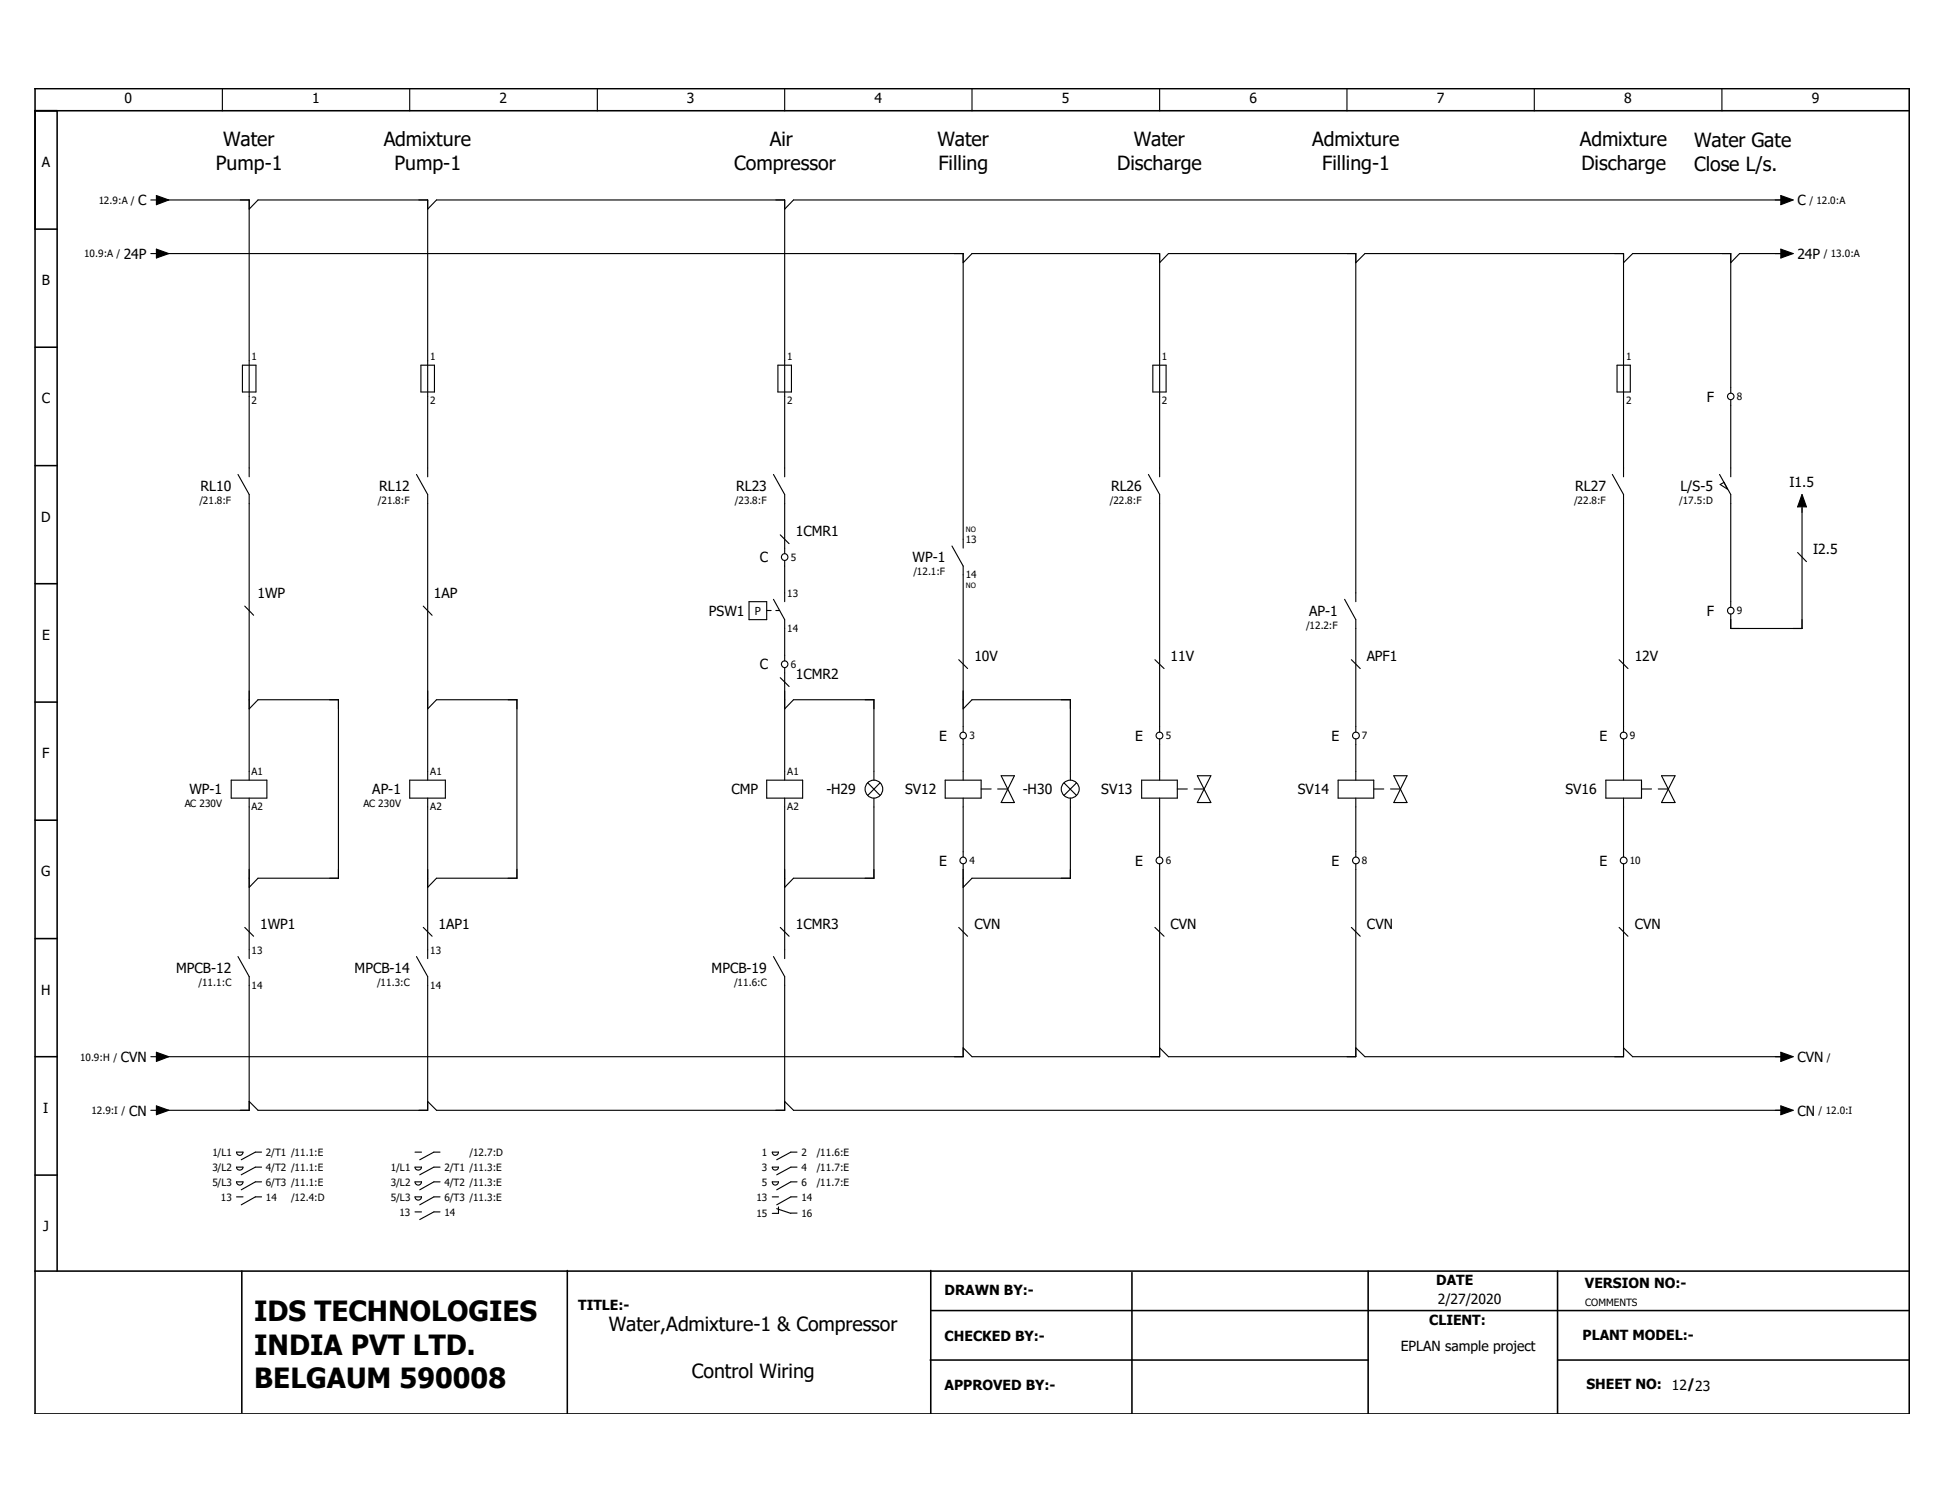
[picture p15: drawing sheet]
<svg xmlns="http://www.w3.org/2000/svg" width="279mm" height="216mm" viewBox="0 0 279 216" stroke-linecap="round" stroke-linejoin="round" font-family="sans-serif">
<defs><g id="words">
<g font-size="4">
<text x="36.5" y="189.9">IDS TECHNOLOGIES</text>
<text x="36.5" y="194.7">INDIA PVT LTD.</text>
<text x="36.5" y="199.5">BELGAUM 590008</text>
</g>
<g font-size="2.8">
<text x="32.1" y="21">Water</text>
<text x="55.2" y="21">Admixture</text>
<text x="110.7" y="21">Air</text>
<text x="134.7" y="21">Water</text>
<text x="162.9" y="21">Water</text>
<text x="188.6" y="21">Admixture</text>
<text x="227.1" y="21">Admixture</text>
<text x="243.5" y="21.2">Water Gate</text>
<text x="31" y="24.4">Pump-1</text>
<text x="56.7" y="24.4">Pump-1</text>
<text x="105.5" y="24.4">Compressor</text>
<text x="134.9" y="24.4">Filling</text>
<text x="160.6" y="24.4">Discharge</text>
<text x="190" y="24.4">Filling-1</text>
<text x="227.3" y="24.4">Discharge</text>
<text x="243.5" y="24.5">Close L/s.</text>
<text x="87.5" y="191.3">Water,Admixture-1 &amp; Compressor</text>
<text x="99.4" y="198.1">Control Wiring</text>
</g>
<g font-size="2">
<text x="17.9" y="14.9">0</text>
<text x="44.9" y="14.9">1</text>
<text x="71.8" y="14.9">2</text>
<text x="98.7" y="14.9">3</text>
<text x="125.7" y="14.9">4</text>
<text x="152.6" y="14.9">5</text>
<text x="179.6" y="14.9">6</text>
<text x="206.5" y="14.9">7</text>
<text x="233.4" y="14.9">8</text>
<text x="260.4" y="14.9">9</text>
<text x="6" y="24">A</text>
<text x="19.9" y="29.5">C</text>
<text x="258.4" y="29.5">C</text>
<text x="6" y="41">B</text>
<text x="17.8" y="37.2">24P</text>
<text x="258.4" y="37.2">24P</text>
<text x="6" y="58">C</text>
<text x="245.3" y="57.7">F</text>
<text x="28.8" y="70.6">RL10</text>
<text x="54.5" y="70.6">RL12</text>
<text x="105.8" y="70.6">RL23</text>
<text x="159.7" y="70.6">RL26</text>
<text x="226.4" y="70.6">RL27</text>
<text x="241.5" y="70.6">L/S-5</text>
<text x="257.2" y="70">I1.5</text>
<text x="5.9" y="75">D</text>
<text x="114.4" y="77">1CMR1</text>
<text x="109.2" y="80.8">C</text>
<text x="131.1" y="80.8">WP-1</text>
<text x="260.6" y="79.6">I2.5</text>
<text x="37" y="86">1WP</text>
<text x="62.4" y="85.9">1AP</text>
<text x="101.9" y="88.5">PSW1</text>
<text x="188.2" y="88.5">AP-1</text>
<text x="245.3" y="88.5">F</text>
<text x="6.1" y="92">E</text>
<text x="140" y="95">10V</text>
<text x="168.2" y="95">11V</text>
<text x="196.5" y="95">APF1</text>
<text x="234.9" y="95">12V</text>
<text x="109.2" y="96.2">C</text>
<text x="114.4" y="97.6">1CMR2</text>
<text x="135" y="106.5">E</text>
<text x="163.2" y="106.5">E</text>
<text x="191.4" y="106.5">E</text>
<text x="229.9" y="106.5">E</text>
<text x="6.1" y="109">F</text>
<text x="27.2" y="114.2">WP-1</text>
<text x="53.5" y="114.2">AP-1</text>
<text x="105.1" y="114.2">CMP</text>
<text x="118.8" y="114.2">-H29</text>
<text x="130.1" y="114.2">SV12</text>
<text x="147" y="114.2">-H30</text>
<text x="158.3" y="114.2">SV13</text>
<text x="186.5" y="114.2">SV14</text>
<text x="225" y="114.2">SV16</text>
<text x="5.9" y="126">G</text>
<text x="135" y="124.5">E</text>
<text x="163.2" y="124.5">E</text>
<text x="191.4" y="124.5">E</text>
<text x="229.9" y="124.5">E</text>
<text x="37.4" y="133.5">1WP1</text>
<text x="63" y="133.5">1AP1</text>
<text x="114.4" y="133.5">1CMR3</text>
<text x="140" y="133.5">CVN</text>
<text x="168.2" y="133.5">CVN</text>
<text x="196.5" y="133.5">CVN</text>
<text x="234.9" y="133.5">CVN</text>
<text x="5.9" y="143">H</text>
<text x="25.3" y="139.8">MPCB-12</text>
<text x="51" y="139.8">MPCB-14</text>
<text x="102.3" y="139.8">MPCB-19</text>
<text x="17.4" y="152.7">CVN</text>
<text x="258.4" y="152.7">CVN</text>
<text x="6.2" y="160">I</text>
<text x="18.5" y="160.4">CN</text>
<text x="258.4" y="160.4">CN</text>
<text x="6.2" y="177">J</text>
<text x="206.4" y="184.7">DATE</text>
<text x="227.8" y="185.2">VERSION NO:-</text>
<text x="83.1" y="188.3">TITLE:-</text>
<text x="135.8" y="186.1">DRAWN BY:-</text>
<text x="205.4" y="190.4">CLIENT:</text>
<text x="206.7" y="187.5">2/27/2020</text>
<text x="135.8" y="192.8">CHECKED BY:-</text>
<text x="201.3" y="194.2">EPLAN sample project</text>
<text x="227.5" y="192.6">PLANT MODEL:-</text>
<text x="135.8" y="199.9">APPROVED BY:-</text>
<text x="228" y="199.6">SHEET NO:</text>
<text x="240.3" y="199.8">12/23</text>
</g>
<text font-size="1.6" x="108.5" y="88.3">P</text>
<g font-size="1.4">
<text x="14.2" y="29.3">12.9:A /</text>
<text x="260.1" y="29.3">/ 12.0:A</text>
<text x="12.1" y="37">10.9:A /</text>
<text x="262.1" y="37">/ 13.0:A</text>
<text x="36.2" y="51.8">1</text>
<text x="61.8" y="51.8">1</text>
<text x="113.2" y="51.8">1</text>
<text x="167" y="51.8">1</text>
<text x="233.7" y="51.8">1</text>
<text x="36.2" y="58.1">2</text>
<text x="61.8" y="58.1">2</text>
<text x="113.2" y="58.1">2</text>
<text x="167" y="58.1">2</text>
<text x="233.7" y="58.1">2</text>
<text x="249.6" y="57.5">8</text>
<text x="28.7" y="72.4">/21.8:F</text>
<text x="54.3" y="72.4">/21.8:F</text>
<text x="105.6" y="72.4">/23.8:F</text>
<text x="159.5" y="72.4">/22.8:F</text>
<text x="226.2" y="72.4">/22.8:F</text>
<text x="241.3" y="72.4">/17.5:D</text>
<text x="113.7" y="80.6">5</text>
<text x="131.3" y="82.7">/12.1:F</text>
<text x="138.8" y="78.1">13</text>
<text x="138.8" y="83.1">14</text>
<text x="113.2" y="85.8">13</text>
<text x="249.6" y="88.3">9</text>
<text x="113.2" y="90.8">14</text>
<text x="187.7" y="90.4">/12.2:F</text>
<text x="113.7" y="96">6</text>
<text x="139.3" y="106.3">3</text>
<text x="167.6" y="106.3">5</text>
<text x="195.7" y="106.3">7</text>
<text x="234.2" y="106.3">9</text>
<text x="36.2" y="111.4">A1</text>
<text x="61.8" y="111.4">A1</text>
<text x="113.2" y="111.4">A1</text>
<text x="26.5" y="116">AC 230V</text>
<text x="36.2" y="116.5">A2</text>
<text x="52.2" y="116">AC 230V</text>
<text x="61.8" y="116.5">A2</text>
<text x="113.2" y="116.5">A2</text>
<text x="139.3" y="124.2">4</text>
<text x="167.6" y="124.2">6</text>
<text x="195.7" y="124.2">8</text>
<text x="234.2" y="124.2">10</text>
<text x="36.2" y="137.1">13</text>
<text x="61.8" y="137.1">13</text>
<text x="28.5" y="141.7">/11.1:C</text>
<text x="36.2" y="142.2">14</text>
<text x="54.2" y="141.7">/11.3:C</text>
<text x="61.8" y="142.2">14</text>
<text x="105.5" y="141.7">/11.6:C</text>
<text x="11.5" y="152.4">10.9:H /</text>
<text x="262.6" y="152.4">/</text>
<text x="13.2" y="160.1">12.9:I /</text>
<text x="261.4" y="160.1">/ 12.0:I</text>
<text x="30.5" y="166.2">1/L1</text>
<text x="38.2" y="166.2">2/T1 /11.1:E</text>
<text x="67.5" y="166.2">/12.7:D</text>
<text x="109.5" y="166.2">1</text>
<text x="115.2" y="166.2">2</text>
<text x="117.4" y="166.2">/11.6:E</text>
<text x="30.5" y="168.3">3/L2</text>
<text x="30.5" y="170.4">5/L3</text>
<text x="31.8" y="172.6">13</text>
<text x="38.2" y="172.6">14</text>
<text x="38.2" y="168.3">4/T2 /11.1:E</text>
<text x="38.2" y="170.4">6/T3 /11.1:E</text>
<text x="41.8" y="172.6">/12.4:D</text>
<text x="56.2" y="168.3">1/L1</text>
<text x="56.2" y="170.4">3/L2</text>
<text x="56.2" y="172.6">5/L3</text>
<text x="63.9" y="168.3">2/T1 /11.3:E</text>
<text x="63.9" y="170.4">4/T2 /11.3:E</text>
<text x="63.9" y="172.6">6/T3 /11.3:E</text>
<text x="108.7" y="172.6">13</text>
<text x="109.5" y="168.3">3</text>
<text x="109.5" y="170.4">5</text>
<text x="115.2" y="172.6">14</text>
<text x="115.2" y="168.3">4</text>
<text x="115.2" y="170.4">6</text>
<text x="117.4" y="168.3">/11.7:E</text>
<text x="117.4" y="170.4">/11.7:E</text>
<text x="57.4" y="174.8">13</text>
<text x="63.9" y="174.8">14</text>
<text x="108.7" y="174.9">15</text>
<text x="115.2" y="174.9">16</text>
<text x="227.8" y="187.8">COMMENTS</text>
</g>
<g font-size="1.1">
<text x="138.8" y="76.5">NO</text>
<text x="138.8" y="84.5">NO</text>
</g>
</g></defs>
<path d="M195.6 12.6l-190.6 190.6M4.9 170.6l46.2 32.6M4.9 203.1l.2 .1" fill="none" stroke="#fff" stroke-width=".14"/>
<g fill="none" stroke="#000" stroke-width=".16">
<path d="M32 12.7v3.2M58.9 12.7v3.2M85.9 12.7v3.2M112.8 12.7v3.2M139.7 12.7v3.2M166.7 12.7v3.2M193.6 12.7v3.2M220.5 12.7v3.2M247.5 12.7v3.2M21.7 28.7h.8M21.7 36.4h.8M22.5 28.1l1.8 .6-1.8 .7z"/>
<path d="M22.5 35.8l1.8 .6-1.8 .7zM23 28.7h12.8v39.8M23 36.4h115.4v42.4M35.8 30.1l1.3-1.4h24.4v39.8M61.5 30.1l1.2-1.4h50.1v39.8M138.4 37.8l1.3-1.4h27v32.1M166.7 37.8l1.2-1.4h27v50.1M194.9 37.8l1.3-1.4h37.1v32.1M233.3 37.8l1.4-1.4h14.1v20.1M255.9 28.1l1.8 .6-1.8 .7zM255.9 35.8l1.8 .6-1.8 .7zM256.5 28.7h-142.5l-1.2 1.4"/>
<path d="M256.5 36.4h-6.5l-1.2 1.4M34.8 52.5h2v3.8h-2zM60.5 52.5h1.9v3.8h-1.9zM111.8 52.5h1.9v3.8h-1.9zM165.7 52.5h1.9v3.8h-1.9zM232.4 52.5h1.9v3.8h-1.9zM248.8 57.4v11.1M34.2 68.2l1.6 2.9v41M59.9 68.2l1.6 2.9v41M111.2 68.2l1.6 2.9v8.5M112.1 76.9l1.3 1.2M136.8 78.5l1.6 2.9v23.8"/>
<path d="M165.1 68.2l1.6 2.9v34.1M231.7 68.2l1.6 2.9v34.1M247.1 68.2l1.7 2.9v16.2M247.2 69.6l.6-.3 .5 1zM258.4 79.4l1.2 1.3M259 72.9v17.4h-10.2v-2M259 71.1l.6 1.8h-1.2zM35.2 87.1l1.2 1.3M60.8 87.1l1.3 1.3M107.7 86.5h2.5v2.6h-2.5zM110.2 87.8h.6M111.2 86.1l1.6 3v5.9"/>
<path d="M111.5 87.8h.6M112.1 97.4l1.3 1.3M112.8 80.6v5.9M112.8 96v16.1M137.8 94.8l1.3 1.3M166 94.8l1.3 1.3M193.3 86.1l1.6 3v16.1M194.2 94.8l1.3 1.3M232.7 94.8l1.3 1.3M33.2 112.1h5.2v2.6h-5.2zM35.8 114.7v23.1M35.8 101.9l1.3-1.3h11.5v25.6h-11.5l-1.3 1.4"/>
<path d="M58.9 112.1h5.1v2.6h-5.1zM61.5 101.9l1.2-1.3h11.6v25.6h-11.6l-1.2 1.4M61.5 114.7v23.1M110.2 112.1h5.2v2.6h-5.2zM112.8 114.7v23.1M112.8 101.9l1.2-1.3h11.6v11.5M124.7 112.5l1.8 1.8M125.6 114.7v11.5h-11.6l-1.2 1.4M126.5 112.5l-1.8 1.8M135.8 112.1h5.2v2.6h-5.2zM138.4 101.9l1.3-1.3h14.1v11.5M138.4 106.2v5.9"/>
<path d="M138.4 114.7v8.5M141 113.4h1.5M143.4 113.4h1.4M143.9 111.5h1.9l-1.9 3.9h1.9zM152.9 112.5l1.8 1.8M153.8 114.7v11.5h-14.1l-1.3 1.4M154.7 112.5l-1.8 1.8M164.1 112.1h5.1v2.6h-5.1zM166.7 106.2v5.9M166.7 114.7v8.5M169.2 113.4h1.4M171.6 113.4h1.5"/>
<path d="M172.1 111.5h1.9l-1.9 3.9h1.9zM192.3 112.1h5.1v2.6h-5.1zM194.9 106.2v5.9M194.9 114.7v8.5M197.4 113.4h1.5M199.9 113.4h1.4M200.3 111.5h1.9l-1.9 3.9h1.9zM230.8 112.1h5.1v2.6h-5.1zM233.3 106.2v5.9M233.3 114.7v8.5M235.9 113.4h1.5M238.3 113.4h1.5"/>
<path d="M238.8 111.5h1.9l-1.9 3.9h1.9zM34.2 137.5l1.6 2.9v19.2h-12.8M35.2 133.3l1.2 1.3M59.9 137.5l1.6 2.9v19.2h-24.4l-1.3-1.3M60.8 133.3l1.3 1.3M111.2 137.5l1.6 2.9v19.2h-50.1l-1.2-1.3M112.1 133.3l1.3 1.3M137.8 133.3l1.3 1.3M138.4 124.2v27.7h-115.4M166 133.3l1.3 1.3M166.7 124.2v27.7h-27l-1.3-1.3M194.2 133.3l1.3 1.3"/>
<path d="M194.9 124.2v27.7h-27l-1.2-1.3M232.7 133.3l1.3 1.3M233.3 124.2v27.7h-37.1l-1.3-1.3M21.7 159.6h.8M21.7 151.9h.8M22.5 151.3l1.8 .6-1.8 .7zM22.5 159l1.8 .6-1.8 .6zM112.8 158.3l1.2 1.3h142.5M233.3 150.6l1.4 1.3h21.8M255.9 151.3l1.8 .6-1.8 .7zM255.9 159l1.8 .6-1.8 .6zM34 165.6h.9a.47 .47 0 0 1-.4 .5 .47 .47 0 0 1-.5-.5z"/>
<path d="M34 167.8h.9a.47 .47 0 0 1-.4 .4 .47 .47 0 0 1-.5-.4zM34 169.9h.9a.47 .47 0 0 1-.4 .4 .47 .47 0 0 1-.5-.4zM34 172h.9M37.6 165.6h-.9l-2 1.1M37.6 167.8h-.9l-2 1.1M37.6 169.9h-.9l-2 1.1M37.6 172h-.9l-2 1.2M59.6 167.8h1a.47 .47 0 0 1-.5 .4 .47 .47 0 0 1-.5-.4zM59.6 169.9h1a.47 .47 0 0 1-.5 .4 .47 .47 0 0 1-.5-.4zM59.6 172h1a.47 .47 0 0 1-.5 .5 .47 .47 0 0 1-.5-.5zM59.6 165.6h1M59.6 174.2h1"/>
<path d="M63.2 165.6h-.8l-2.1 1.1M63.2 167.8h-.8l-2.1 1.1M63.2 169.9h-.8l-2.1 1.1M63.2 172h-.8l-2.1 1.2M63.2 174.2h-.8l-2.1 1.1M111 165.6h.9a.45 .45 0 0 1-.5 .5 .45 .45 0 0 1-.4-.5zM111 167.8h.9a.45 .45 0 0 1-.5 .4 .45 .45 0 0 1-.4-.4zM111 169.9h.9a.45 .45 0 0 1-.5 .4 .45 .45 0 0 1-.4-.4zM111 172h.9M111.6 173.7l2.1 .7M111.9 173.5v.9h-.9M113.7 174.4h.9"/>
<path d="M114.6 165.6h-.9l-2.1 1.1M114.6 167.8h-.9l-2.1 1.1M114.6 169.9h-.9l-2.1 1.1M114.6 172h-.9l-2.1 1.2"/>
<circle cx="248.8" cy="57" r=".46"/>
<circle cx="112.8" cy="80.1" r=".48"/>
<circle cx="112.8" cy="95.5" r=".47"/>
<circle cx="248.7" cy="87.8" r=".48"/>
<circle cx="125.6" cy="113.4" r="1.28"/>
<circle cx="138.4" cy="105.7" r=".48"/>
<circle cx="153.8" cy="113.4" r="1.29"/>
<circle cx="166.6" cy="105.7" r=".49"/>
<circle cx="194.9" cy="105.7" r=".49"/>
<circle cx="233.4" cy="105.7" r=".49"/>
<circle cx="138.4" cy="123.7" r=".47"/>
<circle cx="166.6" cy="123.7" r=".48"/>
<circle cx="194.9" cy="123.7" r=".49"/>
<circle cx="233.4" cy="123.7" r=".49"/>
</g>
<g fill="none" stroke="#000" stroke-width=".22">
<path d="M5 15.9h269.4M5 12.7h269.4v190.5h-269.4zM8.2 15.9v166.8M5 32.9h3.2M5 49.9h3.2M5 66.9h3.2M5 83.9h3.2M5 100.9h3.2M5 117.9h3.2M5 134.9h3.2M5 151.9h3.2M5 168.9h3.2"/>
<path d="M5 182.7h269.4M34.8 182.7v20.4M81.5 182.6v20.6M133.7 195.5h62.9M133.8 182.6v20.6M133.8 188.4h140.6M162.7 182.9v20.3M196.6 182.7v20.5M223.9 182.7v20.5M223.9 195.5h50.5"/>
</g>
<path d="M22.5 28.1l1.8 .6-1.8 .7zM22.5 35.8l1.8 .6-1.8 .7zM255.9 28.1l1.8 .6-1.8 .7zM255.9 35.8l1.8 .6-1.8 .7zM259 71.1l.6 1.8h-1.2zM22.5 159l1.8 .6-1.8 .6zM22.5 151.3l1.8 .6-1.8 .7zM255.9 159l1.8 .6-1.8 .6zM255.9 151.3l1.8 .6-1.8 .7z" fill="#000"/>
<use href="#words"/>
</svg>
